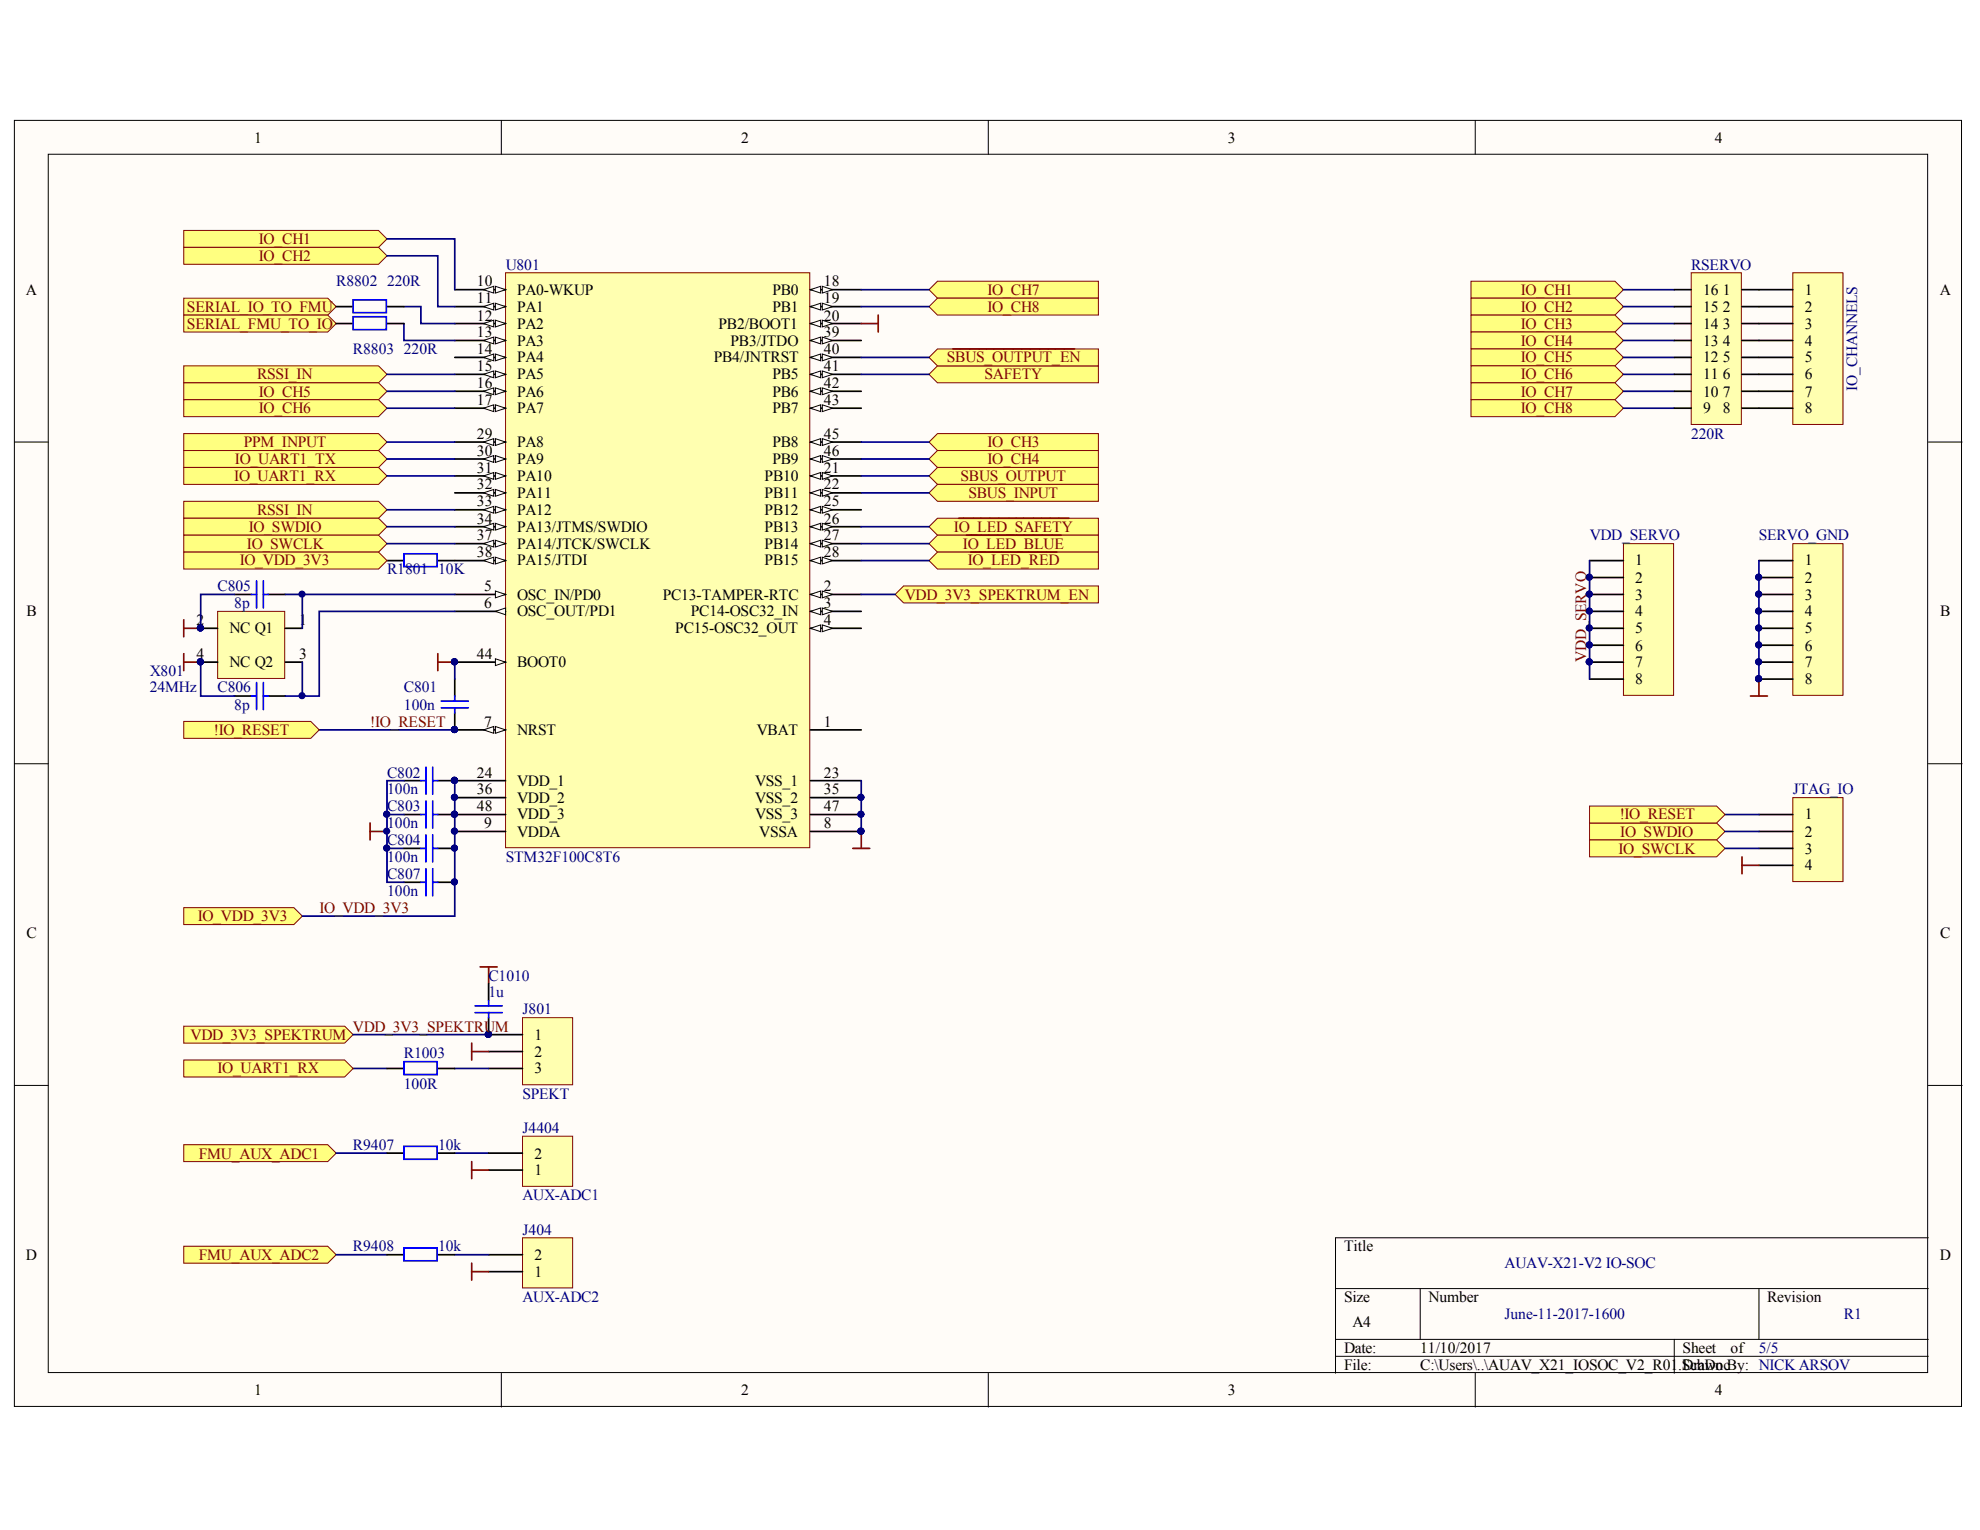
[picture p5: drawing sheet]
<svg xmlns="http://www.w3.org/2000/svg" width="279mm" height="216mm" viewBox="0 0 279 216" stroke-linecap="round" stroke-linejoin="round" font-family="sans-serif">
<defs><g id="words">
<g font-size="2.2">
<text x="35.9" y="20.1">1</text>
<text x="104.6" y="20.1">2</text>
<text x="173.3" y="20.1">3</text>
<text x="242" y="20.1">4</text>
<text x="3.6" y="41.6">A</text>
<text x="67.3" y="40.4">10</text>
<text x="73" y="41.6">PA0-WKUP</text>
<text x="109" y="41.6">PB0</text>
<text x="116.3" y="40.4">18</text>
<text x="240.3" y="41.6">16</text>
<text x="243.1" y="41.6">1</text>
<text x="254.7" y="41.6">1</text>
<text x="273.7" y="41.6">A</text>
<text x="67.3" y="42.8">11</text>
<text x="67.3" y="45.2">12</text>
<text x="67.3" y="47.6">13</text>
<text x="73" y="44">PA1</text>
<text x="73" y="46.4">PA2</text>
<text x="101.4" y="46.4">PB2/BOOT1</text>
<text x="109" y="44">PB1</text>
<text x="116.3" y="42.8">19</text>
<text x="116.3" y="45.2">20</text>
<text x="116.3" y="47.6">39</text>
<text x="240.3" y="46.4">14</text>
<text x="240.3" y="44">15</text>
<text x="243.1" y="44">2</text>
<text x="243.1" y="46.4">3</text>
<text x="254.7" y="44">2</text>
<text x="254.7" y="46.4">3</text>
<text x="67.3" y="50">14</text>
<text x="67.3" y="52.3">15</text>
<text x="73" y="48.8">PA3</text>
<text x="73" y="51.1">PA4</text>
<text x="73" y="53.5">PA5</text>
<text x="100.7" y="51.1">PB4/JNTRST</text>
<text x="103.1" y="48.8">PB3/JTDO</text>
<text x="109" y="53.5">PB5</text>
<text x="116.3" y="50">40</text>
<text x="116.3" y="52.3">41</text>
<text x="240.3" y="53.5">11</text>
<text x="240.3" y="51.1">12</text>
<text x="240.3" y="48.8">13</text>
<text x="243.1" y="48.8">4</text>
<text x="243.1" y="51.1">5</text>
<text x="243.1" y="53.5">6</text>
<text x="254.7" y="48.8">4</text>
<text x="254.7" y="51.1">5</text>
<text x="254.7" y="53.5">6</text>
<text x="67.3" y="54.8">16</text>
<text x="67.3" y="57.1">17</text>
<text x="73" y="56">PA6</text>
<text x="73" y="58.3">PA7</text>
<text x="109" y="56">PB6</text>
<text x="109" y="58.3">PB7</text>
<text x="116.3" y="54.8">42</text>
<text x="116.3" y="57.1">43</text>
<text x="240.3" y="58.3">9</text>
<text x="240.3" y="56">10</text>
<text x="243.1" y="56">7</text>
<text x="243.1" y="58.3">8</text>
<text x="254.7" y="56">7</text>
<text x="254.7" y="58.3">8</text>
<text x="67.3" y="61.9">29</text>
<text x="67.3" y="64.3">30</text>
<text x="73" y="63.1">PA8</text>
<text x="73" y="65.5">PA9</text>
<text x="109" y="63.1">PB8</text>
<text x="109" y="65.5">PB9</text>
<text x="116.3" y="61.9">45</text>
<text x="116.3" y="64.3">46</text>
<text x="67.3" y="66.7">31</text>
<text x="67.3" y="69.1">32</text>
<text x="67.3" y="71.4">33</text>
<text x="73" y="67.9">PA10</text>
<text x="73" y="70.2">PA11</text>
<text x="107.9" y="67.9">PB10</text>
<text x="107.9" y="70.2">PB11</text>
<text x="116.3" y="66.7">21</text>
<text x="116.3" y="69.1">22</text>
<text x="116.3" y="71.4">25</text>
<text x="67.3" y="73.9">34</text>
<text x="67.3" y="76.2">37</text>
<text x="73" y="72.7">PA12</text>
<text x="73" y="75.1">PA13/JTMS/SWDIO</text>
<text x="73" y="77.4">PA14/JTCK/SWCLK</text>
<text x="107.9" y="72.7">PB12</text>
<text x="107.9" y="75.1">PB13</text>
<text x="107.9" y="77.4">PB14</text>
<text x="116.3" y="73.9">26</text>
<text x="116.3" y="76.2">27</text>
<text x="67.3" y="78.6">38</text>
<text x="68.3" y="83.4">5</text>
<text x="73" y="79.8">PA15/JTDI</text>
<text x="107.9" y="79.8">PB15</text>
<text x="116.3" y="78.6">28</text>
<text x="116.3" y="83.4">2</text>
<text x="230.8" y="79.8">1</text>
<text x="230.8" y="82.2">2</text>
<text x="254.7" y="79.8">1</text>
<text x="254.7" y="82.2">2</text>
<text x="3.7" y="87">B</text>
<text x="27.7" y="88.2">2</text>
<text x="32.4" y="89.3">NC Q1</text>
<text x="42.2" y="88.2">1</text>
<text x="68.3" y="85.8">6</text>
<text x="73" y="84.6">OSC_IN/PD0</text>
<text x="73" y="87">OSC_OUT/PD1</text>
<text x="93.5" y="84.6">PC13-TAMPER-RTC</text>
<text x="95.3" y="89.3">PC15-OSC32_OUT</text>
<text x="97.5" y="87">PC14-OSC32_IN</text>
<text x="116.3" y="85.8">3</text>
<text x="116.3" y="88.2">4</text>
<text x="230.8" y="84.6">3</text>
<text x="230.8" y="87">4</text>
<text x="230.8" y="89.3">5</text>
<text x="254.7" y="84.6">3</text>
<text x="254.7" y="87">4</text>
<text x="254.7" y="89.3">5</text>
<text x="273.8" y="87">B</text>
<text x="27.7" y="93">4</text>
<text x="32.4" y="94.2">NC Q2</text>
<text x="42.2" y="93">3</text>
<text x="67.3" y="93">44</text>
<text x="73" y="94.2">BOOT0</text>
<text x="230.8" y="91.8">6</text>
<text x="230.8" y="94.2">7</text>
<text x="254.7" y="91.8">6</text>
<text x="254.7" y="94.2">7</text>
<text x="230.8" y="96.5">8</text>
<text x="254.7" y="96.5">8</text>
<text x="68.3" y="102.5">7</text>
<text x="73" y="103.7">NRST</text>
<text x="106.8" y="103.7">VBAT</text>
<text x="116.3" y="102.5">1</text>
<text x="67.3" y="109.7">24</text>
<text x="67.3" y="112.1">36</text>
<text x="73" y="110.9">VDD_1</text>
<text x="73" y="113.3">VDD_2</text>
<text x="106.5" y="110.9">VSS_1</text>
<text x="106.5" y="113.3">VSS_2</text>
<text x="116.3" y="109.7">23</text>
<text x="116.3" y="112.1">35</text>
<text x="67.3" y="114.5">48</text>
<text x="68.3" y="116.8">9</text>
<text x="73" y="115.6">VDD_3</text>
<text x="73" y="118.1">VDDA</text>
<text x="106.5" y="115.6">VSS_3</text>
<text x="107.1" y="118.1">VSSA</text>
<text x="116.3" y="114.5">47</text>
<text x="116.3" y="116.8">8</text>
<text x="254.7" y="115.6">1</text>
<text x="254.7" y="118.1">2</text>
<text x="254.7" y="120.5">3</text>
<text x="254.7" y="122.8">4</text>
<text x="3.7" y="132.4">C</text>
<text x="273.8" y="132.4">C</text>
<text x="75.4" y="146.7">1</text>
<text x="75.4" y="149.1">2</text>
<text x="75.4" y="151.5">3</text>
<text x="75.4" y="165.8">1</text>
<text x="75.4" y="163.5">2</text>
<text x="3.6" y="177.8">D</text>
<text x="75.4" y="177.8">2</text>
<text x="189.7" y="176.6">Title</text>
<text x="273.7" y="177.8">D</text>
<text x="75.4" y="180.1">1</text>
<text x="189.7" y="183.8">Size</text>
<text x="201.6" y="183.8">Number</text>
<text x="249.4" y="183.8">Revision</text>
<text x="189.7" y="191">Date:</text>
<text x="190.8" y="187.3">A4</text>
<text x="200.4" y="191">11/10/2017</text>
<text x="237.4" y="191">Sheet</text>
<text x="244.2" y="191">of</text>
<text x="35.9" y="196.9">1</text>
<text x="104.6" y="196.9">2</text>
<text x="173.3" y="196.9">3</text>
<text x="189.7" y="193.3">File:</text>
<text x="200.4" y="193.3">C:\Users\..\AUAV_X21_IOSOC_V2_R01.SchDocBy: NICK ARSOV</text>
<text x="237.4" y="193.3">Drawn</text>
<text x="242" y="196.9">4</text>
</g>
<g font-size="2.2" fill="#800000">
<text x="36.5" y="34.4">IO_CH1</text>
<text x="36.5" y="36.9">IO_CH2</text>
<text x="139.4" y="41.6">IO_CH7</text>
<text x="214.6" y="41.6">IO_CH1</text>
<text x="26.4" y="44">SERIAL_IO_TO_FMU</text>
<text x="26.4" y="46.4">SERIAL_FMU_TO_IO</text>
<text x="139.4" y="44">IO_CH8</text>
<text x="214.6" y="44">IO_CH2</text>
<text x="214.6" y="46.4">IO_CH3</text>
<text x="36.3" y="53.5">RSSI_IN</text>
<text x="133.6" y="51.1">SBUS_OUTPUT_EN</text>
<text x="138.9" y="53.5">SAFETY</text>
<text x="214.6" y="48.8">IO_CH4</text>
<text x="214.6" y="51.1">IO_CH5</text>
<text x="214.6" y="53.5">IO_CH6</text>
<text x="36.5" y="56">IO_CH5</text>
<text x="36.5" y="58.3">IO_CH6</text>
<text x="214.6" y="56">IO_CH7</text>
<text x="214.6" y="58.3">IO_CH8</text>
<text x="33.1" y="65.5">IO_UART1_TX</text>
<text x="34.4" y="63.1">PPM_INPUT</text>
<text x="139.4" y="63.1">IO_CH3</text>
<text x="139.4" y="65.5">IO_CH4</text>
<text x="33.1" y="67.9">IO_UART1_RX</text>
<text x="135.5" y="67.9">SBUS_OUTPUT</text>
<text x="136.6" y="70.2">SBUS_INPUT</text>
<text x="34.8" y="77.4">IO_SWCLK</text>
<text x="35.1" y="75.1">IO_SWDIO</text>
<text x="36.3" y="72.7">RSSI_IN</text>
<text x="134.6" y="75.1">IO_LED_SAFETY</text>
<text x="135.9" y="77.4">IO_LED_BLUE</text>
<text x="33.8" y="79.8">IO_VDD_3V3</text>
<text x="136.6" y="79.8">IO_LED_RED</text>
<text x="127.7" y="84.6">VDD_3V3_SPEKTRUM_EN</text>
<text x="223.8" y="93.4" transform="rotate(-90 223.8 93.4)">VDD_SERVO</text>
<text x="30.2" y="103.7">!IO_RESET</text>
<text x="52.3" y="102.5">!IO_RESET</text>
<text x="228.6" y="115.6">!IO_RESET</text>
<text x="228.6" y="118.1">IO_SWDIO</text>
<text x="228.4" y="120.5">IO_SWCLK</text>
<text x="27.9" y="130">IO_VDD_3V3</text>
<text x="45.1" y="128.8">IO_VDD_3V3</text>
<text x="26.9" y="146.7">VDD_3V3_SPEKTRUM</text>
<text x="49.8" y="145.6">VDD_3V3_SPEKTRUM</text>
<text x="30.7" y="151.5">IO_UART1_RX</text>
<text x="28.1" y="163.5">FMU_AUX_ADC1</text>
<text x="28.1" y="177.8">FMU_AUX_ADC2</text>
</g>
<g font-size="2.2" fill="#000080">
<text x="47.4" y="40.4">R8802</text>
<text x="54.6" y="40.4">220R</text>
<text x="71.4" y="38">U801</text>
<text x="238.6" y="38">RSERVO</text>
<text x="49.8" y="50">R8803</text>
<text x="57" y="50">220R</text>
<text x="262" y="55.2" transform="rotate(-90 262 55.2)">IO_CHANNELS</text>
<text x="238.6" y="61.9">220R</text>
<text x="224.3" y="76.2">VDD_SERVO</text>
<text x="248.2" y="76.2">SERVO_GND</text>
<text x="30.7" y="83.4">C805</text>
<text x="54.6" y="81.1">R1801</text>
<text x="61.8" y="81.1">10K</text>
<text x="33.1" y="85.8">8p</text>
<text x="21.1" y="95.4">X801</text>
<text x="21.1" y="97.7">24MHz</text>
<text x="30.7" y="97.7">C806</text>
<text x="33.1" y="100.2">8p</text>
<text x="57" y="97.7">C801</text>
<text x="57" y="100.2">100n</text>
<text x="54.6" y="109.7">C802</text>
<text x="54.6" y="112.1">100n</text>
<text x="253" y="112.1">JTAG_IO</text>
<text x="54.6" y="114.5">C803</text>
<text x="54.6" y="116.8">100n</text>
<text x="54.6" y="119.3">C804</text>
<text x="54.6" y="121.6">100n</text>
<text x="54.6" y="124">C807</text>
<text x="71.4" y="121.6">STM32F100C8T6</text>
<text x="54.6" y="126.5">100n</text>
<text x="68.9" y="138.4">C1010</text>
<text x="68.9" y="140.7">1u</text>
<text x="73.7" y="143.1">J801</text>
<text x="57" y="149.4">R1003</text>
<text x="57" y="153.7">100R</text>
<text x="73.7" y="155.1">SPEKT</text>
<text x="73.7" y="159.8">J4404</text>
<text x="49.8" y="162.3">R9407</text>
<text x="61.8" y="162.3">10k</text>
<text x="73.7" y="169.4">AUX-ADC1</text>
<text x="49.8" y="176.6">R9408</text>
<text x="61.8" y="176.6">10k</text>
<text x="73.7" y="174.2">J404</text>
<text x="212.3" y="178.9">AUAV-X21-V2 IO-SOC</text>
<text x="73.7" y="183.8">AUX-ADC2</text>
<text x="212.3" y="186.1">June-11-2017-1600</text>
<text x="248.2" y="191">5/5</text>
<text x="260.2" y="186.1">R1</text>
</g>
</g></defs>
<g fill="#fffcf8" stroke="#000" stroke-width=".14">
<path d="M2 17h274.8v181.5h-274.8z"/>
<path d="M6.8 21.8h265.2v171.9h-265.2z"/>
</g>
<g fill="none" stroke="#000" stroke-width=".14">
<path d="M70.7 17v4.8M139.5 17v4.8M208.2 17v4.8M2 62.4h4.8M272.1 62.4h4.8M2 107.8h4.8M272.1 107.8h4.8M2 153.2h4.8M272.1 153.2h4.8M272.1 174.7h-83.6v19.1M70.7 193.8v4.8M139.5 193.8v4.8"/>
<path d="M188.5 181.8h83.6M188.5 189h83.6M188.5 191.4h83.6M200.4 181.8v7.2M208.2 193.8v4.8M236.3 189v4.8M248.2 181.8v7.2"/>
</g>
<path d="M71.3 38.5h43v81.1h-43z" fill="#ffffb0" stroke="#800000" stroke-width=".14"/>
<path d="M64.2 93.4h7.1" fill="none" stroke="#000" stroke-width=".24"/>
<path d="M69.9 93l1.4 .4-1.4 .5z" fill="#fffcf8"/>
<path d="M69.9 93l1.4 .4-1.4 .5z" fill="none" stroke="#000" stroke-width=".14"/>
<circle cx="64.1" cy="93.4" r=".43" fill="#000080" stroke="#000080" stroke-width=".14"/>
<path d="M64.2 103h7.1" fill="none" stroke="#000" stroke-width=".24"/>
<path d="M69.9 102.5l1.4 .5-1.4 .5z" fill="#fffcf8"/>
<path d="M69.9 102.5l1.4 .5-1.4 .5z" fill="none" stroke="#000" stroke-width=".14"/>
<path d="M68.2 103l1.5-.5v1z" fill="#fffcf8"/>
<path d="M68.2 103l1.5-.5v1z" fill="none" stroke="#000" stroke-width=".14"/>
<circle cx="64.1" cy="102.9" r=".43" fill="#000080" stroke="#000080" stroke-width=".14"/>
<path d="M64.2 83.9h7.1" fill="none" stroke="#000" stroke-width=".24"/>
<path d="M69.9 83.4l1.4 .5-1.4 .5z" fill="#fffcf8"/>
<path d="M69.9 83.4l1.4 .5-1.4 .5z" fill="none" stroke="#000" stroke-width=".14"/>
<path d="M64.2 86.3h7.1" fill="none" stroke="#000" stroke-width=".24"/>
<path d="M69.9 86.3l1.4-.5v.9z" fill="#fffcf8"/>
<path d="M69.9 86.3l1.4-.5v.9z" fill="none" stroke="#000" stroke-width=".14"/>
<path d="M64.2 40.9h7.1" fill="none" stroke="#000" stroke-width=".24"/>
<path d="M69.9 40.4l1.4 .5-1.4 .5z" fill="#fffcf8"/>
<path d="M69.9 40.4l1.4 .5-1.4 .5z" fill="none" stroke="#000" stroke-width=".14"/>
<path d="M68.2 40.9l1.5-.5v1z" fill="#fffcf8"/>
<path d="M68.2 40.9l1.5-.5v1z" fill="none" stroke="#000" stroke-width=".14"/>
<path d="M64.2 43.3h7.1" fill="none" stroke="#000" stroke-width=".24"/>
<path d="M69.9 42.8l1.4 .5-1.4 .4z" fill="#fffcf8"/>
<path d="M69.9 42.8l1.4 .5-1.4 .4z" fill="none" stroke="#000" stroke-width=".14"/>
<path d="M68.2 43.3l1.5-.5v.9z" fill="#fffcf8"/>
<path d="M68.2 43.3l1.5-.5v.9z" fill="none" stroke="#000" stroke-width=".14"/>
<path d="M64.2 45.7h7.1" fill="none" stroke="#000" stroke-width=".24"/>
<path d="M69.9 45.2l1.4 .5-1.4 .4z" fill="#fffcf8"/>
<path d="M69.9 45.2l1.4 .5-1.4 .4z" fill="none" stroke="#000" stroke-width=".14"/>
<path d="M68.2 45.7l1.5-.5v.9z" fill="#fffcf8"/>
<path d="M68.2 45.7l1.5-.5v.9z" fill="none" stroke="#000" stroke-width=".14"/>
<path d="M64.2 48h7.1" fill="none" stroke="#000" stroke-width=".24"/>
<path d="M69.9 47.6l1.4 .4-1.4 .5z" fill="#fffcf8"/>
<path d="M69.9 47.6l1.4 .4-1.4 .5z" fill="none" stroke="#000" stroke-width=".14"/>
<path d="M68.2 48l1.5-.4v.9z" fill="#fffcf8"/>
<path d="M68.2 48l1.5-.4v.9z" fill="none" stroke="#000" stroke-width=".14"/>
<path d="M64.2 50.4h7.1" fill="none" stroke="#000" stroke-width=".24"/>
<path d="M69.9 50l1.4 .4-1.4 .5z" fill="#fffcf8"/>
<path d="M69.9 50l1.4 .4-1.4 .5z" fill="none" stroke="#000" stroke-width=".14"/>
<path d="M68.2 50.4l1.5-.4v.9z" fill="#fffcf8"/>
<path d="M68.2 50.4l1.5-.4v.9z" fill="none" stroke="#000" stroke-width=".14"/>
<path d="M64.2 52.8h7.1" fill="none" stroke="#000" stroke-width=".24"/>
<path d="M69.9 52.3l1.4 .5-1.4 .5z" fill="#fffcf8"/>
<path d="M69.9 52.3l1.4 .5-1.4 .5z" fill="none" stroke="#000" stroke-width=".14"/>
<path d="M68.2 52.8l1.5-.5v1z" fill="#fffcf8"/>
<path d="M68.2 52.8l1.5-.5v1z" fill="none" stroke="#000" stroke-width=".14"/>
<path d="M64.2 55.2h7.1" fill="none" stroke="#000" stroke-width=".24"/>
<path d="M69.9 54.7l1.4 .5-1.4 .5z" fill="#fffcf8"/>
<path d="M69.9 54.7l1.4 .5-1.4 .5z" fill="none" stroke="#000" stroke-width=".14"/>
<path d="M68.2 55.2l1.5-.5v1z" fill="#fffcf8"/>
<path d="M68.2 55.2l1.5-.5v1z" fill="none" stroke="#000" stroke-width=".14"/>
<path d="M64.2 57.6h7.1" fill="none" stroke="#000" stroke-width=".24"/>
<path d="M69.9 57.1l1.4 .5-1.4 .5z" fill="#fffcf8"/>
<path d="M69.9 57.1l1.4 .5-1.4 .5z" fill="none" stroke="#000" stroke-width=".14"/>
<path d="M68.2 57.6l1.5-.5v1z" fill="#fffcf8"/>
<path d="M68.2 57.6l1.5-.5v1z" fill="none" stroke="#000" stroke-width=".14"/>
<path d="M64.2 62.4h7.1" fill="none" stroke="#000" stroke-width=".24"/>
<path d="M69.9 61.9l1.4 .5-1.4 .5z" fill="#fffcf8"/>
<path d="M69.9 61.9l1.4 .5-1.4 .5z" fill="none" stroke="#000" stroke-width=".14"/>
<path d="M68.2 62.4l1.5-.5v1z" fill="#fffcf8"/>
<path d="M68.2 62.4l1.5-.5v1z" fill="none" stroke="#000" stroke-width=".14"/>
<path d="M64.2 64.8h7.1" fill="none" stroke="#000" stroke-width=".24"/>
<path d="M69.9 64.3l1.4 .5-1.4 .4z" fill="#fffcf8"/>
<path d="M69.9 64.3l1.4 .5-1.4 .4z" fill="none" stroke="#000" stroke-width=".14"/>
<path d="M68.2 64.8l1.5-.5v.9z" fill="#fffcf8"/>
<path d="M68.2 64.8l1.5-.5v.9z" fill="none" stroke="#000" stroke-width=".14"/>
<path d="M64.2 67.2h7.1" fill="none" stroke="#000" stroke-width=".24"/>
<path d="M69.9 66.7l1.4 .5-1.4 .4z" fill="#fffcf8"/>
<path d="M69.9 66.7l1.4 .5-1.4 .4z" fill="none" stroke="#000" stroke-width=".14"/>
<path d="M68.2 67.2l1.5-.5v.9z" fill="#fffcf8"/>
<path d="M68.2 67.2l1.5-.5v.9z" fill="none" stroke="#000" stroke-width=".14"/>
<path d="M64.2 69.5h7.1" fill="none" stroke="#000" stroke-width=".24"/>
<path d="M69.9 69.1l1.4 .4-1.4 .5z" fill="#fffcf8"/>
<path d="M69.9 69.1l1.4 .4-1.4 .5z" fill="none" stroke="#000" stroke-width=".14"/>
<path d="M68.2 69.5l1.5-.4v.9z" fill="#fffcf8"/>
<path d="M68.2 69.5l1.5-.4v.9z" fill="none" stroke="#000" stroke-width=".14"/>
<path d="M64.2 71.9h7.1" fill="none" stroke="#000" stroke-width=".24"/>
<path d="M69.9 71.5l1.4 .4-1.4 .5z" fill="#fffcf8"/>
<path d="M69.9 71.5l1.4 .4-1.4 .5z" fill="none" stroke="#000" stroke-width=".14"/>
<path d="M68.2 71.9l1.5-.4v.9z" fill="#fffcf8"/>
<path d="M68.2 71.9l1.5-.4v.9z" fill="none" stroke="#000" stroke-width=".14"/>
<path d="M64.2 74.3h7.1" fill="none" stroke="#000" stroke-width=".24"/>
<path d="M69.9 73.8l1.4 .5-1.4 .5z" fill="#fffcf8"/>
<path d="M69.9 73.8l1.4 .5-1.4 .5z" fill="none" stroke="#000" stroke-width=".14"/>
<path d="M68.2 74.3l1.5-.5v1z" fill="#fffcf8"/>
<path d="M68.2 74.3l1.5-.5v1z" fill="none" stroke="#000" stroke-width=".14"/>
<path d="M64.2 76.7h7.1" fill="none" stroke="#000" stroke-width=".24"/>
<path d="M69.9 76.2l1.4 .5-1.4 .5z" fill="#fffcf8"/>
<path d="M69.9 76.2l1.4 .5-1.4 .5z" fill="none" stroke="#000" stroke-width=".14"/>
<path d="M68.2 76.7l1.5-.5v1z" fill="#fffcf8"/>
<path d="M68.2 76.7l1.5-.5v1z" fill="none" stroke="#000" stroke-width=".14"/>
<path d="M64.2 79.1h7.1" fill="none" stroke="#000" stroke-width=".24"/>
<path d="M69.9 78.6l1.4 .5-1.4 .5z" fill="#fffcf8"/>
<path d="M69.9 78.6l1.4 .5-1.4 .5z" fill="none" stroke="#000" stroke-width=".14"/>
<path d="M68.2 79.1l1.5-.5v1z" fill="#fffcf8"/>
<path d="M68.2 79.1l1.5-.5v1z" fill="none" stroke="#000" stroke-width=".14"/>
<path d="M114.4 40.9h7.1" fill="none" stroke="#000" stroke-width=".24"/>
<path d="M114.4 40.9l1.4-.5v1z" fill="#fffcf8"/>
<path d="M114.4 40.9l1.4-.5v1z" fill="none" stroke="#000" stroke-width=".14"/>
<path d="M116 40.4l1.5 .5-1.5 .5z" fill="#fffcf8"/>
<path d="M116 40.4l1.5 .5-1.5 .5z" fill="none" stroke="#000" stroke-width=".14"/>
<path d="M114.4 43.3h7.1" fill="none" stroke="#000" stroke-width=".24"/>
<path d="M114.4 43.3l1.4-.5v.9z" fill="#fffcf8"/>
<path d="M114.4 43.3l1.4-.5v.9z" fill="none" stroke="#000" stroke-width=".14"/>
<path d="M116 42.8l1.5 .5-1.5 .4z" fill="#fffcf8"/>
<path d="M116 42.8l1.5 .5-1.5 .4z" fill="none" stroke="#000" stroke-width=".14"/>
<path d="M114.4 45.7h7.1" fill="none" stroke="#000" stroke-width=".24"/>
<path d="M114.4 45.7l1.4-.5v.9z" fill="#fffcf8"/>
<path d="M114.4 45.7l1.4-.5v.9z" fill="none" stroke="#000" stroke-width=".14"/>
<path d="M116 45.2l1.5 .5-1.5 .4z" fill="#fffcf8"/>
<path d="M116 45.2l1.5 .5-1.5 .4z" fill="none" stroke="#000" stroke-width=".14"/>
<path d="M114.4 48h7.1" fill="none" stroke="#000" stroke-width=".24"/>
<path d="M114.4 48l1.4-.4v.9z" fill="#fffcf8"/>
<path d="M114.4 48l1.4-.4v.9z" fill="none" stroke="#000" stroke-width=".14"/>
<path d="M116 47.6l1.5 .4-1.5 .5z" fill="#fffcf8"/>
<path d="M116 47.6l1.5 .4-1.5 .5z" fill="none" stroke="#000" stroke-width=".14"/>
<path d="M114.4 50.4h7.1" fill="none" stroke="#000" stroke-width=".24"/>
<path d="M114.4 50.4l1.4-.4v.9z" fill="#fffcf8"/>
<path d="M114.4 50.4l1.4-.4v.9z" fill="none" stroke="#000" stroke-width=".14"/>
<path d="M116 50l1.5 .4-1.5 .5z" fill="#fffcf8"/>
<path d="M116 50l1.5 .4-1.5 .5z" fill="none" stroke="#000" stroke-width=".14"/>
<path d="M114.4 52.8h7.1" fill="none" stroke="#000" stroke-width=".24"/>
<path d="M114.4 52.8l1.4-.5v1z" fill="#fffcf8"/>
<path d="M114.4 52.8l1.4-.5v1z" fill="none" stroke="#000" stroke-width=".14"/>
<path d="M116 52.3l1.5 .5-1.5 .5z" fill="#fffcf8"/>
<path d="M116 52.3l1.5 .5-1.5 .5z" fill="none" stroke="#000" stroke-width=".14"/>
<path d="M114.4 55.2h7.1" fill="none" stroke="#000" stroke-width=".24"/>
<path d="M114.4 55.2l1.4-.5v1z" fill="#fffcf8"/>
<path d="M114.4 55.2l1.4-.5v1z" fill="none" stroke="#000" stroke-width=".14"/>
<path d="M116 54.7l1.5 .5-1.5 .5z" fill="#fffcf8"/>
<path d="M116 54.7l1.5 .5-1.5 .5z" fill="none" stroke="#000" stroke-width=".14"/>
<path d="M114.4 57.6h7.1" fill="none" stroke="#000" stroke-width=".24"/>
<path d="M114.4 57.6l1.4-.5v1z" fill="#fffcf8"/>
<path d="M114.4 57.6l1.4-.5v1z" fill="none" stroke="#000" stroke-width=".14"/>
<path d="M116 57.1l1.5 .5-1.5 .5z" fill="#fffcf8"/>
<path d="M116 57.1l1.5 .5-1.5 .5z" fill="none" stroke="#000" stroke-width=".14"/>
<path d="M114.4 62.4h7.1" fill="none" stroke="#000" stroke-width=".24"/>
<path d="M114.4 62.4l1.4-.5v1z" fill="#fffcf8"/>
<path d="M114.4 62.4l1.4-.5v1z" fill="none" stroke="#000" stroke-width=".14"/>
<path d="M116 61.9l1.5 .5-1.5 .5z" fill="#fffcf8"/>
<path d="M116 61.9l1.5 .5-1.5 .5z" fill="none" stroke="#000" stroke-width=".14"/>
<path d="M114.4 64.8h7.1" fill="none" stroke="#000" stroke-width=".24"/>
<path d="M114.4 64.8l1.4-.5v.9z" fill="#fffcf8"/>
<path d="M114.4 64.8l1.4-.5v.9z" fill="none" stroke="#000" stroke-width=".14"/>
<path d="M116 64.3l1.5 .5-1.5 .4z" fill="#fffcf8"/>
<path d="M116 64.3l1.5 .5-1.5 .4z" fill="none" stroke="#000" stroke-width=".14"/>
<path d="M114.4 67.2h7.1" fill="none" stroke="#000" stroke-width=".24"/>
<path d="M114.4 67.2l1.4-.5v.9z" fill="#fffcf8"/>
<path d="M114.4 67.2l1.4-.5v.9z" fill="none" stroke="#000" stroke-width=".14"/>
<path d="M116 66.7l1.5 .5-1.5 .4z" fill="#fffcf8"/>
<path d="M116 66.7l1.5 .5-1.5 .4z" fill="none" stroke="#000" stroke-width=".14"/>
<path d="M114.4 69.5h7.1" fill="none" stroke="#000" stroke-width=".24"/>
<path d="M114.4 69.5l1.4-.4v.9z" fill="#fffcf8"/>
<path d="M114.4 69.5l1.4-.4v.9z" fill="none" stroke="#000" stroke-width=".14"/>
<path d="M116 69.1l1.5 .4-1.5 .5z" fill="#fffcf8"/>
<path d="M116 69.1l1.5 .4-1.5 .5z" fill="none" stroke="#000" stroke-width=".14"/>
<path d="M114.4 71.9h7.1" fill="none" stroke="#000" stroke-width=".24"/>
<path d="M114.4 71.9l1.4-.4v.9z" fill="#fffcf8"/>
<path d="M114.4 71.9l1.4-.4v.9z" fill="none" stroke="#000" stroke-width=".14"/>
<path d="M116 71.5l1.5 .4-1.5 .5z" fill="#fffcf8"/>
<path d="M116 71.5l1.5 .4-1.5 .5z" fill="none" stroke="#000" stroke-width=".14"/>
<path d="M114.4 74.3h7.1" fill="none" stroke="#000" stroke-width=".24"/>
<path d="M114.4 74.3l1.4-.5v1z" fill="#fffcf8"/>
<path d="M114.4 74.3l1.4-.5v1z" fill="none" stroke="#000" stroke-width=".14"/>
<path d="M116 73.8l1.5 .5-1.5 .5z" fill="#fffcf8"/>
<path d="M116 73.8l1.5 .5-1.5 .5z" fill="none" stroke="#000" stroke-width=".14"/>
<path d="M114.4 76.7h7.1" fill="none" stroke="#000" stroke-width=".24"/>
<path d="M114.4 76.7l1.4-.5v1z" fill="#fffcf8"/>
<path d="M114.4 76.7l1.4-.5v1z" fill="none" stroke="#000" stroke-width=".14"/>
<path d="M116 76.2l1.5 .5-1.5 .5z" fill="#fffcf8"/>
<path d="M116 76.2l1.5 .5-1.5 .5z" fill="none" stroke="#000" stroke-width=".14"/>
<path d="M114.4 79.1h7.1" fill="none" stroke="#000" stroke-width=".24"/>
<path d="M114.4 79.1l1.4-.5v1z" fill="#fffcf8"/>
<path d="M114.4 79.1l1.4-.5v1z" fill="none" stroke="#000" stroke-width=".14"/>
<path d="M116 78.6l1.5 .5-1.5 .5z" fill="#fffcf8"/>
<path d="M116 78.6l1.5 .5-1.5 .5z" fill="none" stroke="#000" stroke-width=".14"/>
<path d="M114.4 83.9h7.1" fill="none" stroke="#000" stroke-width=".24"/>
<path d="M114.4 83.9l1.4-.5v1z" fill="#fffcf8"/>
<path d="M114.4 83.9l1.4-.5v1z" fill="none" stroke="#000" stroke-width=".14"/>
<path d="M116 83.4l1.5 .5-1.5 .5z" fill="#fffcf8"/>
<path d="M116 83.4l1.5 .5-1.5 .5z" fill="none" stroke="#000" stroke-width=".14"/>
<path d="M114.4 86.3h7.1" fill="none" stroke="#000" stroke-width=".24"/>
<path d="M114.4 86.3l1.4-.5v.9z" fill="#fffcf8"/>
<path d="M114.4 86.3l1.4-.5v.9z" fill="none" stroke="#000" stroke-width=".14"/>
<path d="M116 85.8l1.5 .5-1.5 .4z" fill="#fffcf8"/>
<path d="M116 85.8l1.5 .5-1.5 .4z" fill="none" stroke="#000" stroke-width=".14"/>
<path d="M114.4 88.7h7.1" fill="none" stroke="#000" stroke-width=".24"/>
<path d="M114.4 88.7l1.4-.5v.9z" fill="#fffcf8"/>
<path d="M114.4 88.7l1.4-.5v.9z" fill="none" stroke="#000" stroke-width=".14"/>
<path d="M116 88.2l1.5 .5-1.5 .4z" fill="#fffcf8"/>
<path d="M116 88.2l1.5 .5-1.5 .4z" fill="none" stroke="#000" stroke-width=".14"/>
<path d="M64.2 110.2h7.1M64.2 112.6h7.1M64.2 114.9h7.1M64.2 117.3h7.1M114.4 103h7.1M114.4 110.2h7.1M114.4 112.6h7.1M114.4 114.9h7.1M114.4 117.3h7.1" fill="none" stroke="#000" stroke-width=".24"/>
<g fill="#000080" stroke="#000080" stroke-width=".14">
<circle cx="64.1" cy="110.1" r=".43"/>
<circle cx="64.1" cy="112.5" r=".43"/>
<circle cx="64.1" cy="114.9" r=".43"/>
<circle cx="64.1" cy="117.3" r=".43"/>
<circle cx="121.5" cy="112.5" r=".43"/>
<circle cx="121.5" cy="114.9" r=".43"/>
<circle cx="121.5" cy="117.3" r=".43"/>
<circle cx="64.1" cy="93.4" r=".43"/>
<circle cx="64.1" cy="102.9" r=".43"/>
</g>
<path d="M30.7 86.3h9.5v9.4h-9.5z" fill="#ffffb0" stroke="#800000" stroke-width=".14"/>
<g fill="none" stroke="#000" stroke-width=".24">
<path d="M28.3 93.4h2.4M28.3 88.7h2.4M33.1 83.9h2.4M33.1 98.2h2.4M37.9 83.9h2.4M37.9 98.2h2.4M40.3 93.4h2.4M40.3 88.7h2.4M57 110.2h2.4M57 114.9h2.4M57 119.7h2.4M61.8 110.2h2.4"/>
<path d="M61.8 114.9h2.4M61.8 119.7h2.4"/>
</g>
<g fill="#000080" stroke="#000080" stroke-width=".14">
<circle cx="28.3" cy="93.4" r=".43"/>
<circle cx="28.3" cy="88.6" r=".43"/>
<circle cx="42.6" cy="83.8" r=".43"/>
<circle cx="42.6" cy="98.2" r=".43"/>
<circle cx="64.1" cy="102.9" r=".43"/>
<circle cx="64.1" cy="93.4" r=".43"/>
<circle cx="121.5" cy="117.3" r=".43"/>
<circle cx="64.1" cy="110.1" r=".43"/>
<circle cx="64.1" cy="114.9" r=".43"/>
<circle cx="54.6" cy="117.3" r=".43"/>
<circle cx="54.6" cy="114.9" r=".43"/>
<circle cx="54.6" cy="119.7" r=".43"/>
<circle cx="64.1" cy="119.7" r=".43"/>
</g>
<path d="M25.9 87.5v2.4M25.9 92.2v2.4M25.9 88.7h2.4M25.9 93.4h2.4M61.8 93.4h2.4M61.8 92.2v2.4M52.2 116.1v2.4M52.2 117.3h2.4M120.3 119.7h2.4M121.5 117.3v2.4" fill="none" stroke="#800000" stroke-width=".24"/>
<g fill="none" stroke="#00f" stroke-width=".24">
<path d="M35.5 83.9h.7M35.5 98.2h.7M36.2 82v3.8M36.2 96.3v3.8M37.2 82v3.8M37.2 96.3v3.8M37.2 83.9h.7M37.2 98.2h.7M59.4 110.2h.7M59.4 114.9h.7M59.4 119.7h.7M60.1 108.3v3.8"/>
<path d="M60.1 113v3.9M60.1 117.8v3.8M61.1 108.3v3.8M61.1 113v3.9M61.1 117.8v3.8M61.1 110.2h.7M61.1 114.9h.7M61.1 119.7h.7"/>
</g>
<path d="M28.3 93.4v4.8h4.8M33.1 83.9h-4.8v4.8M40.3 83.9h23.9M42.7 83.9v4.8M42.7 93.4v4.8M64.2 86.3h-19.1v11.9h-4.8M45.1 103h19.1M57 114.9h-2.4v4.8h2.4M57 110.2h-2.4v4.7M121.5 110.2v7.1" fill="none" stroke="#000080" stroke-width=".24"/>
<path d="M253 112.6h7.1v11.8h-7.1z" fill="#ffffb0" stroke="#800000" stroke-width=".14"/>
<path d="M248.2 114.9h4.8M248.2 117.3h4.8M248.2 119.7h4.8M248.2 122.1h4.8" fill="none" stroke="#000" stroke-width=".24"/>
<g fill="#ffff80" stroke="#800000" stroke-width=".14">
<path d="M224.3 116.1h17.9l1.2 1.2-1.2 1.2h-17.9z" fill-rule="evenodd"/>
<path d="M224.3 118.5h17.9l1.2 1.2-1.2 1.2h-17.9z" fill-rule="evenodd"/>
</g>
<path d="M243.4 114.9h4.8M243.4 119.7h4.8" fill="none" stroke="#000080" stroke-width=".24"/>
<g fill="#ffff80" stroke="#800000" stroke-width=".14">
<path d="M25.9 32.5h27.5l1.2 1.2-1.2 1.2h-27.5z" fill-rule="evenodd"/>
<path d="M25.9 34.9h27.5l1.2 1.2-1.2 1.2h-27.5z" fill-rule="evenodd"/>
<path d="M25.9 42.1h20.3l1.2 1.2-1.2 1.2h-20.3z" fill-rule="evenodd"/>
<path d="M25.9 44.5h20.3l1.2 1.2-1.2 1.2h-20.3z" fill-rule="evenodd"/>
<path d="M25.9 51.6h27.5l1.2 1.2-1.2 1.2h-27.5z" fill-rule="evenodd"/>
<path d="M25.9 54h27.5l1.2 1.2-1.2 1.2h-27.5z" fill-rule="evenodd"/>
<path d="M25.9 56.4h27.5l1.2 1.2-1.2 1.2h-27.5z" fill-rule="evenodd"/>
<path d="M25.9 61.2h27.5l1.2 1.2-1.2 1.2h-27.5z" fill-rule="evenodd"/>
<path d="M25.9 63.6h27.5l1.2 1.2-1.2 1.2h-27.5z" fill-rule="evenodd"/>
<path d="M25.9 66h27.5l1.2 1.2-1.2 1.2h-27.5z" fill-rule="evenodd"/>
<path d="M25.9 70.7h27.5l1.2 1.2-1.2 1.2h-27.5z" fill-rule="evenodd"/>
<path d="M25.9 73.1h27.5l1.2 1.2-1.2 1.2h-27.5z" fill-rule="evenodd"/>
<path d="M25.9 75.5h27.5l1.2 1.2-1.2 1.2h-27.5z" fill-rule="evenodd"/>
<path d="M131.1 40.9l1.2-1.2h22.7v2.4h-22.7z" fill-rule="evenodd"/>
<path d="M131.1 43.3l1.2-1.2h22.7v2.4h-22.7z" fill-rule="evenodd"/>
<path d="M131.1 52.8l1.2-1.2h22.7v2.4h-22.7z" fill-rule="evenodd"/>
<path d="M131.1 62.4l1.2-1.2h22.7v2.4h-22.7z" fill-rule="evenodd"/>
<path d="M131.1 64.8l1.2-1.2h22.7v2.4h-22.7z" fill-rule="evenodd"/>
<path d="M131.1 67.2l1.2-1.2h22.7v2.4h-22.7z" fill-rule="evenodd"/>
<path d="M131.1 69.5l1.2-1.1h22.7v2.3h-22.7z" fill-rule="evenodd"/>
<path d="M131.1 74.3l1.2-1.2h22.7v2.4h-22.7z" fill-rule="evenodd"/>
</g>
<path d="M135.3 73.1h15.5" fill="none" stroke="#800000" stroke-width=".24"/>
<path d="M131.1 76.7l1.2-1.2h22.7v2.4h-22.7z" fill-rule="evenodd" fill="#ffff80" stroke="#800000" stroke-width=".14"/>
<path d="M136.4 75.5h13.3" fill="none" stroke="#800000" stroke-width=".24"/>
<path d="M131.1 79.1l1.2-1.2h22.7v2.4h-22.7z" fill-rule="evenodd" fill="#ffff80" stroke="#800000" stroke-width=".14"/>
<path d="M137 77.9h12.1" fill="none" stroke="#800000" stroke-width=".24"/>
<g fill="none" stroke="#000080" stroke-width=".24">
<path d="M54.6 33.7h9.6v7.2M54.6 36.1h7.2v7.2h2.4M54.6 52.8h9.6M54.6 55.2h9.6M54.6 57.6h9.6M57 43.3h2.4v2.4h4.8M57 45.7v2.3h7.2M121.5 52.8h9.6M121.5 40.9h9.6M121.5 43.3h9.6M54.6 62.4h9.6M54.6 64.8h9.6"/>
<path d="M54.6 67.2h9.6M54.6 71.9h9.6M54.6 74.3h9.6M54.6 76.7h9.6M121.5 62.4h9.6M121.5 64.8h9.6M121.5 67.2h9.6M121.5 74.3h9.6M121.5 76.7h9.6M121.5 69.5h9.6M121.5 79.1h9.6"/>
</g>
<path d="M126.3 83.9l1.2-1.2h27.5v2.4h-27.5z" fill-rule="evenodd" fill="#ffff80" stroke="#800000" stroke-width=".14"/>
<path d="M121.5 83.9h4.8" fill="none" stroke="#000080" stroke-width=".24"/>
<path d="M121.5 45.7h2.4M123.9 44.5v2.4" fill="none" stroke="#800000" stroke-width=".24"/>
<path d="M73.7 143.6h7.1v9.5h-7.1z" fill="#ffffb0" stroke="#800000" stroke-width=".14"/>
<path d="M69 146h4.7M69 148.4h4.7M69 150.8h4.7" fill="none" stroke="#000" stroke-width=".24"/>
<circle cx="68.9" cy="146" r=".43" fill="#000080" stroke="#000080" stroke-width=".14"/>
<path d="M67.8 136.4h2.3M69 136.4v2.4" fill="none" stroke="#800000" stroke-width=".24"/>
<path d="M25.9 144.8h22.7l1.2 1.2-1.2 1.2h-22.7z" fill-rule="evenodd" fill="#ffff80" stroke="#800000" stroke-width=".14"/>
<path d="M49.8 146h19.2M49.8 150.8h4.8M64.2 150.8h4.8" fill="none" stroke="#000080" stroke-width=".24"/>
<circle cx="68.9" cy="146" r=".43" fill="#000080" stroke="#000080" stroke-width=".14"/>
<path d="M66.6 147.2v2.4M66.6 148.4h2.4" fill="none" stroke="#800000" stroke-width=".24"/>
<g fill="#ffff80" stroke="#800000" stroke-width=".14">
<path d="M25.9 149.6h22.7l1.2 1.2-1.2 1.2h-22.7z" fill-rule="evenodd"/>
<path d="M207.6 39.7h20.3l1.2 1.2-1.2 1.2h-20.3z" fill-rule="evenodd"/>
<path d="M207.6 42.1h20.3l1.2 1.2-1.2 1.2h-20.3z" fill-rule="evenodd"/>
<path d="M207.6 44.5h20.3l1.2 1.2-1.2 1.2h-20.3z" fill-rule="evenodd"/>
<path d="M207.6 46.9h20.3l1.2 1.1-1.2 1.2h-20.3z" fill-rule="evenodd"/>
<path d="M207.6 49.2h20.3l1.2 1.2-1.2 1.2h-20.3z" fill-rule="evenodd"/>
<path d="M207.6 51.6h20.3l1.2 1.2-1.2 1.2h-20.3z" fill-rule="evenodd"/>
<path d="M207.6 54h20.3l1.2 1.2-1.2 1.2h-20.3z" fill-rule="evenodd"/>
<path d="M207.6 56.4h20.3l1.2 1.2-1.2 1.2h-20.3z" fill-rule="evenodd"/>
</g>
<path d="M253 38.5h7.1v21.4h-7.1z" fill="#ffffb0" stroke="#800000" stroke-width=".14"/>
<path d="M248.2 40.9h4.8M248.2 43.3h4.8M248.2 45.7h4.8M248.2 48h4.8M248.2 50.4h4.8M248.2 52.8h4.8M248.2 55.2h4.8M248.2 57.6h4.8" fill="none" stroke="#000" stroke-width=".24"/>
<path d="M229.1 76.7h7.1v21.4h-7.1z" fill="#ffffb0" stroke="#800000" stroke-width=".14"/>
<path d="M224.3 79.1h4.8M224.3 81.5h4.8M224.3 83.9h4.8M224.3 86.3h4.8M224.3 88.7h4.8M224.3 91h4.8M224.3 93.4h4.8M224.3 95.8h4.8" fill="none" stroke="#000" stroke-width=".24"/>
<g fill="#000080" stroke="#000080" stroke-width=".14">
<circle cx="224.3" cy="81.4" r=".43"/>
<circle cx="224.3" cy="83.8" r=".43"/>
<circle cx="224.3" cy="86.2" r=".43"/>
<circle cx="224.3" cy="88.6" r=".43"/>
<circle cx="224.3" cy="91" r=".43"/>
<circle cx="224.3" cy="93.4" r=".43"/>
</g>
<path d="M253 76.7h7.1v21.4h-7.1z" fill="#ffffb0" stroke="#800000" stroke-width=".14"/>
<path d="M248.2 79.1h4.8M248.2 81.5h4.8M248.2 83.9h4.8M248.2 86.3h4.8M248.2 88.7h4.8M248.2 91h4.8M248.2 93.4h4.8M248.2 95.8h4.8" fill="none" stroke="#000" stroke-width=".24"/>
<g fill="#000080" stroke="#000080" stroke-width=".14">
<circle cx="248.2" cy="81.4" r=".43"/>
<circle cx="248.2" cy="83.8" r=".43"/>
<circle cx="248.2" cy="86.2" r=".43"/>
<circle cx="248.2" cy="88.6" r=".43"/>
<circle cx="248.2" cy="91" r=".43"/>
<circle cx="248.2" cy="93.4" r=".43"/>
<circle cx="248.2" cy="95.8" r=".43"/>
</g>
<path d="M248.2 79.1v16.7" fill="none" stroke="#000080" stroke-width=".24"/>
<path d="M247 98.2h2.4M248.2 95.8v2.4" fill="none" stroke="#800000" stroke-width=".24"/>
<path d="M25.9 128.1h15.6l1.2 1.2-1.2 1.2h-15.6z" fill-rule="evenodd" fill="#ffff80" stroke="#800000" stroke-width=".14"/>
<path d="M64.2 110.2v19.1h-21.5" fill="none" stroke="#000080" stroke-width=".24"/>
<circle cx="64.1" cy="110.1" r=".43" fill="#000080" stroke="#000080" stroke-width=".14"/>
<path d="M54.6 79.1h2.4M61.8 79.1h2.4" fill="none" stroke="#000" stroke-width=".24"/>
<path d="M57 78.1h4.7v1.9h-4.7z" fill="none" stroke="#00f" stroke-width=".24"/>
<path d="M25.9 77.9h27.5l1.2 1.2-1.2 1.2h-27.5z" fill-rule="evenodd" fill="#ffff80" stroke="#800000" stroke-width=".14"/>
<path d="M73.7 174.7h7.1v7h-7.1z" fill="#ffffb0" stroke="#800000" stroke-width=".14"/>
<path d="M69 179.4h4.7M69 177.1h4.7" fill="none" stroke="#000" stroke-width=".24"/>
<path d="M64.2 162.7h4.8M64.2 177.1h4.8" fill="none" stroke="#000080" stroke-width=".24"/>
<g fill="#ffff80" stroke="#800000" stroke-width=".14">
<path d="M25.9 175.9h20.3l1.2 1.2-1.2 1.2h-20.3z" fill-rule="evenodd"/>
<path d="M25.9 161.5h20.3l1.2 1.2-1.2 1.2h-20.3z" fill-rule="evenodd"/>
</g>
<path d="M245.8 120.9v2.4M245.8 122.1h2.4M66.6 178.3v2.3M66.6 179.4h2.4" fill="none" stroke="#800000" stroke-width=".24"/>
<path d="M229.1 40.9h7.2M229.1 43.3h7.2M229.1 45.7h7.2M229.1 48h7.2M229.1 50.4h7.2M229.1 52.8h7.2M229.1 55.2h7.2M229.1 57.6h7.2M47.4 162.7h7.2M47.4 177.1h7.2" fill="none" stroke="#000080" stroke-width=".24"/>
<path d="M69 138.8v2.4M54.6 150.8h2.4M61.8 150.8h2.4M69 143.6v2.4" fill="none" stroke="#000" stroke-width=".24"/>
<path d="M57 149.8h4.7v1.8h-4.7zM67 141.9h3.9M67 142.9h3.9M69 141.2v.7M69 142.9v.7" fill="none" stroke="#00f" stroke-width=".24"/>
<g fill="#000080" stroke="#000080" stroke-width=".14">
<circle cx="68.9" cy="146" r=".43"/>
<circle cx="224.3" cy="93.4" r=".43"/>
</g>
<path d="M131.1 50.4l1.2-1.2h22.7v2.4h-22.7z" fill-rule="evenodd" fill="#ffff80" stroke="#800000" stroke-width=".14"/>
<path d="M134.5 49.2h17.1" fill="none" stroke="#800000" stroke-width=".24"/>
<path d="M121.5 50.4h9.6M224.3 79.1v16.7M54.6 119.7v4.8h2.4M243.4 117.3h4.8" fill="none" stroke="#000080" stroke-width=".24"/>
<path d="M47.4 43.3h2.4M47.4 45.7h2.4M54.6 43.3h2.4M54.6 45.7h2.4M57 124.5h2.4M61.8 124.5h2.4M54.6 162.7h2.4M54.6 177.1h2.4M61.8 162.7h2.4M61.8 177.1h2.4" fill="none" stroke="#000" stroke-width=".24"/>
<g fill="#000080" stroke="#000080" stroke-width=".14">
<circle cx="64.1" cy="124.4" r=".43"/>
<circle cx="54.6" cy="119.7" r=".43"/>
</g>
<path d="M49.8 42.3h4.7v1.8h-4.7zM49.8 44.7h4.7v1.8h-4.7zM59.4 124.5h.7M60.1 122.6v3.8M61.1 122.6v3.8M61.1 124.5h.7M57 161.8h4.7v1.8h-4.7zM57 176.1h4.7v1.8h-4.7z" fill="none" stroke="#00f" stroke-width=".24"/>
<g fill="#ffff80" stroke="#800000" stroke-width=".14">
<path d="M224.3 113.7h17.9l1.2 1.2-1.2 1.2h-17.9z" fill-rule="evenodd"/>
<path d="M25.9 101.8h18l1.2 1.2-1.2 1.2h-18z" fill-rule="evenodd"/>
</g>
<path d="M64.2 95.8v2.4M64.2 100.6v2.4" fill="none" stroke="#000" stroke-width=".24"/>
<circle cx="64.1" cy="102.9" r=".43" fill="#000080" stroke="#000080" stroke-width=".14"/>
<path d="M62.3 99.9h3.8M62.3 98.9h3.8M64.2 98.2v.7M64.2 99.9v.7" fill="none" stroke="#00f" stroke-width=".24"/>
<path d="M238.6 38.5h7.1v21.4h-7.1z" fill="#ffffb0" stroke="#800000" stroke-width=".14"/>
<g fill="none" stroke="#000" stroke-width=".24">
<path d="M236.3 40.9h2.3M236.3 43.3h2.3M236.3 45.7h2.3M236.3 48h2.3M236.3 50.4h2.3M236.3 52.8h2.3M236.3 55.2h2.3M236.3 57.6h2.3M245.8 40.9h2.4M245.8 43.3h2.4M245.8 45.7h2.4M245.8 48h2.4"/>
<path d="M245.8 50.4h2.4M245.8 52.8h2.4M245.8 55.2h2.4M245.8 57.6h2.4"/>
</g>
<path d="M73.7 160.3h7.1v7.1h-7.1z" fill="#ffffb0" stroke="#800000" stroke-width=".14"/>
<path d="M69 165.1h4.7M69 162.7h4.7" fill="none" stroke="#000" stroke-width=".24"/>
<path d="M66.6 163.9v2.4M66.6 165.1h2.4" fill="none" stroke="#800000" stroke-width=".24"/>
<path d="M64.2 93.4v2.4" fill="none" stroke="#000080" stroke-width=".24"/>
<circle cx="64.1" cy="93.4" r=".43" fill="#000080" stroke="#000080" stroke-width=".14"/>
<use href="#words"/>
</svg>
